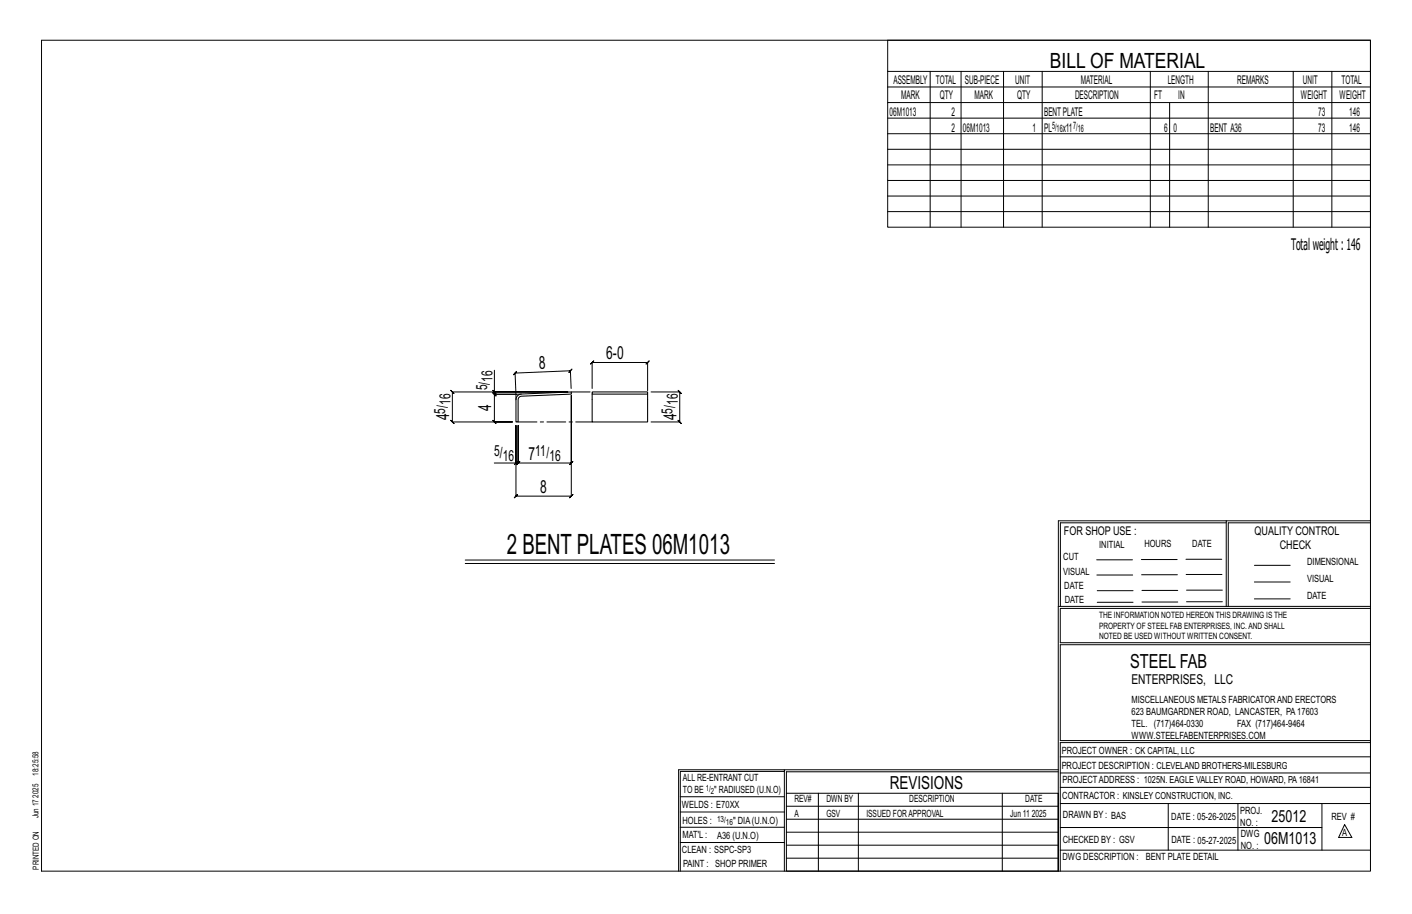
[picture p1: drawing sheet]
<svg xmlns="http://www.w3.org/2000/svg" width="432mm" height="279mm" viewBox="0 0 432 279" stroke-linecap="round" stroke-linejoin="round" font-family="sans-serif">
<defs><g id="words">
<text font-size="8.6" x="155" y="169.2">2 BENT PLATES 06M1013</text>
<text font-size="6.4" x="321.1" y="20.7">BILL OF MATERIAL</text>
<text font-size="5.9" x="345.6" y="204.1">STEEL FAB</text>
<g font-size="5.5">
<text x="164.9" y="112.7" transform="rotate(-2 164.9 112.7)">8</text>
<text x="185.4" y="109.8">6-0</text>
<text x="150.2" y="125.8" transform="rotate(-90 150.2 125.8)">4</text>
<text x="137.3" y="128.5" transform="rotate(-90 137.3 128.5)">4</text>
<text x="206.9" y="128.5" transform="rotate(-90 206.9 128.5)">4</text>
<text x="161.6" y="140.6">7</text>
<text x="165.2" y="150.7">8</text>
<text x="272.2" y="241.1">REVISIONS</text>
</g>
<g font-size="5.1">
<text x="388.9" y="251.3">25012</text>
<text x="386.6" y="258.1">06M1013</text>
</g>
<text font-size="4.9" x="394.8" y="76.4">Totalweight : 146</text>
<g font-size="4.7">
<text x="149" y="119.3" transform="rotate(-90 149 119.3)">5/</text>
<text x="150.6" y="116.7" transform="rotate(-90 150.6 116.7)">16</text>
<text x="137.8" y="123.8" transform="rotate(-90 137.8 123.8)">16</text>
<text x="207.3" y="123.8" transform="rotate(-90 207.3 123.8)">16</text>
<text x="136.1" y="126.4" transform="rotate(-90 136.1 126.4)">5/</text>
<text x="205.6" y="126.4" transform="rotate(-90 205.6 126.4)">5/</text>
<text x="151.2" y="139.3">5/</text>
<text x="153.8" y="141">16</text>
<text x="163.7" y="139.3">11/</text>
<text x="168" y="141">16</text>
</g>
<text font-size="4.2" x="346" y="209.1">ENTERPRISES, LLC</text>
<g font-size="3.7">
<text x="273.2" y="25.6">ASSEMBLY</text>
<text x="286.2" y="25.6">TOTAL</text>
<text x="295.1" y="25.6">SUB-PIECE</text>
<text x="310.4" y="25.6">UNIT</text>
<text x="330.5" y="25.6">MATERIAL</text>
<text x="357.1" y="25.6">LENGTH</text>
<text x="378.3" y="25.6">REMARKS</text>
<text x="398.4" y="25.6">UNIT</text>
<text x="410.2" y="25.6">TOTAL</text>
<text x="272.1" y="35.5">06M1013</text>
<text x="275.6" y="30.4">MARK</text>
<text x="287.4" y="30.4">QTY</text>
<text x="290.9" y="35.5">2</text>
<text x="298" y="30.4">MARK</text>
<text x="311" y="30.4">QTY</text>
<text x="319.3" y="35.5">BENTPLATE</text>
<text x="328.7" y="30.4">DESCRIPTION</text>
<text x="353" y="30.4">FT</text>
<text x="360.3" y="30.4">IN</text>
<text x="397.8" y="30.4">WEIGHT</text>
<text x="403.2" y="35.5">73</text>
<text x="409.6" y="30.4">WEIGHT</text>
<text x="412.6" y="35.5">146</text>
<text x="290.9" y="40.2">2</text>
<text x="294.5" y="40.2">06M1013</text>
<text x="315.8" y="40.2">1</text>
<text x="319.3" y="40.2">PL</text>
<text x="325" y="40.2">x11</text>
<text x="356" y="40.2">6</text>
<text x="358.9" y="40.2">0</text>
<text x="370.1" y="40.2">BENT A36</text>
<text x="403.2" y="40.2">73</text>
<text x="412.6" y="40.2">146</text>
<text x="325.3" y="163.4">FOR SHOP USE :</text>
<text x="383.7" y="163.4">QUALITY CONTROL</text>
<text x="391.4" y="167.8">CHECK</text>
</g>
<g font-size="3.1">
<text x="321.7" y="39.4">5/</text>
<text x="323.1" y="40.5">16</text>
<text x="328.2" y="39.4">7/</text>
<text x="329.6" y="40.5">16</text>
<text x="336.2" y="167.4">INITIAL</text>
<text x="350" y="167.1">HOURS</text>
<text x="364.6" y="167.2">DATE</text>
<text x="325.2" y="171.3">CUT</text>
<text x="399.8" y="172.8">DIMENSIONAL</text>
<text x="325.1" y="175.8">VISUAL</text>
<text x="399.8" y="177.9">VISUAL</text>
<text x="325.5" y="180">DATE</text>
<text x="325.7" y="184.4">DATE</text>
<text x="399.8" y="183.1">DATE</text>
<text x="346" y="215">MISCELLANEOUS METALS FABRICATORAND ERECTORS</text>
<text x="346" y="218.6">623 BAUMGARDNER ROAD, LANCASTER, PA17603</text>
<text x="346" y="225.8">WWW.STEELFABENTERPRISES.COM</text>
<text x="346" y="222.2">TEL. (717)464-0330</text>
<text x="378.3" y="222.2">FAX (717)464-9464</text>
<text x="324.7" y="230.5">PROJECT OWNER : CK CAPITAL, LLC</text>
<text x="208.8" y="238.8">ALL RE-ENTRANT CUT</text>
<text x="324.7" y="235.1">PROJECT DESCRIPTION : CLEVELAND BROTHERS-MILESBURG</text>
<text x="324.9" y="239.5">PROJECTADDRESS : 1025N. EAGLE VALLEY ROAD, HOWARD, PA16841</text>
<text x="208.8" y="242.5">TO BE</text>
<text x="218.4" y="242.5">&quot; RADIUSED (U.N.O)</text>
<text x="242.9" y="245.3">REV#</text>
<text x="252.7" y="245.3">DWN BY</text>
<text x="278.1" y="245.3">DESCRIPTION</text>
<text x="313.5" y="245.3">DATE</text>
<text x="324.9" y="244.2">CONTRACTOR : KINSLEY CONSTRUCTION, INC.</text>
<text x="208.5" y="247">WELDS : E70XX</text>
<text x="208.7" y="251.7">HOLES :</text>
<text x="224.2" y="251.8">&quot; DIA(U.N.O)</text>
<text x="242.9" y="249.9">A</text>
<text x="252.7" y="249.9">GSV</text>
<text x="264.9" y="249.9">ISSUED FORAPPROVAL</text>
<text x="309" y="249.9">Jun 11</text>
<text x="315.5" y="249.9">2025</text>
<text x="325.1" y="250">DRAWN BY : BAS</text>
<text x="358.2" y="250.5">DATE : 05-26-2025</text>
<text x="379.3" y="248.9">PROJ.</text>
<text x="407.2" y="250.5">REV #</text>
<text x="208.7" y="256.3">MAT'L :</text>
<text x="219.3" y="256.4">A36 (U.N.O)</text>
<text x="325" y="257.6">CHECKED BY : GSV</text>
<text x="358.3" y="257.7">DATE : 05-27-2025</text>
<text x="379.3" y="252.5">NO. :</text>
<text x="379.5" y="255.9">DWG</text>
<text x="410.5" y="255.5">A</text>
<text x="208.6" y="260.7">CLEAN : SSPC-SP3</text>
<text x="324.9" y="262.9">DWG DESCRIPTION :</text>
<text x="350.4" y="263">BENT PLATE DETAIL</text>
<text x="379.5" y="259.5">NO. :</text>
<text x="208.9" y="265">PAINT : SHOP PRIMER</text>
</g>
<g font-size="2.7">
<text x="336.1" y="189">THE INFORMATION NOTED HEREON THIS DRAWING IS THE</text>
<text x="336.1" y="195.4">NOTED BE USED WITHOUT WRITTEN CONSENT.</text>
<text x="336.1" y="192.2">PROPERTY OF STEEL FAB ENTERPRISES, INC.AND SHALL</text>
</g>
<g font-size="2.6">
<text x="215.9" y="241.8">1/</text>
<text x="217.4" y="242.7">2</text>
<text x="219.3" y="251.1">13/</text>
<text x="222" y="252.1">16</text>
</g>
<g font-size="2.5">
<text x="11.7" y="237.1" transform="rotate(-90 11.7 237.1)">18:25:58</text>
<text x="11.8" y="243.8" transform="rotate(-90 11.8 243.8)">2025</text>
<text x="11.8" y="250.1" transform="rotate(-90 11.8 250.1)">Jun 17</text>
<text x="11.9" y="265.8" transform="rotate(-90 11.9 265.8)">PRINTED ON</text>
</g>
</g></defs>
<g fill="none" stroke="#000" stroke-width=".31">
<path d="M12.7 12.3h406.4v254h-406.4zM271.5 12.3h147.6v57.2h-147.6zM271.5 21.8h147.6M271.5 26.6h147.6M271.5 31.4h147.6M271.5 36.1h147.6M284.5 21.8v47.7M293.9 21.8v47.7M306.9 21.8v47.7M318.7 21.8v47.7M351.8 21.8v47.7M357.7 31.4v38.1"/>
<path d="M369.5 21.8v47.7M395.5 21.8v47.7M407.3 21.8v47.7M271.5 40.9h147.6M271.5 45.6h147.6M271.5 50.4h147.6M271.5 55.2h147.6M271.5 59.9h147.6M271.5 64.7h147.6M150.7 119.3l1 1zM151.2 113.2v6.6h22.4h-35.3l-.5-.5 1 1-.5-.5v9.2l-.5-.5 1 1-.5-.5h18.4h-5.5l.5 .5-1-1 .5 .5v-8.5l.5 .5-1-1 .5 .5h6.6M151.2 119.8v.7l-.5-.5 1 1-.5-.5h6.6"/>
<path d="M174.7 118.8l-.3-5.5 .5-.5-.9 1.1 .4-.6-16.9 .7 .5-.5-1 1.1 .5-.6 .3 6.5M181.1 118.8v-8l-.5 .5 1-1-.5 .5h16.9l-.5 .5 1-1-.5 .5v8.6M199.1 119.8h8.8l-.5-.5 1 1-.5-.5v9.2l-.5-.5 1 1-.5-.5h-8.8M151.2 141.5h6.6v-11.5v21.7l-.5 .5 1-1-.5 .5h16.9l-.5 .5 1-1-.5 .5v-30.8v20.6l.5-.5-1 1 .5-.5h-16.3l.5-.5-1 1 .5-.5v-11.5v11.5l.5-.5-1 1 .5-.5h-.6M157.3 142l1-1zM375 159.8h-50.7v25.6M375 159.2h-51.3l-.1 107.1M419.1 159.2h-44.1v26.2M419.1 159.8h-43.5v25.6M142.3 171.2h94.5M142.3 172.3h94.5M335.4 171.1h10.9"/>
<path d="M335.4 175.8h11M349 171h11M349.1 175.7h11M362.7 171h10.9M362.7 175.6h11M383.6 172.8h11M383.6 177.9h11M323.7 185.4h95.4M335.5 184.1h11M335.5 180.6h11M349.2 184h11M349.2 180.5h11"/>
<path d="M362.9 180.4h10.9M362.9 184h10.9M383.6 183.1h11M419.1 186h-94.9v10.5h94.9M419.1 197.1h-94.9v29.3h94.9v.6h-94.9v39.3M239.9 235.8h-31.9v30.5M239.9 235.3h-32.4v31M323.6 235.3h-83.7v31M323.6 235.9h-83.1v6.6M324.2 236.3h94.9M324.2 231.4h94.9M208 252.9h31.9"/>
<path d="M208 257.5h31.9M208 243.6h31.9M208 248.2h31.9M240.5 242.5h83.1v23.8h-83.1zM240.5 258.4h83.1M240.5 254.4h83.1M240.5 250.4h83.1M240.5 246.5h83.1M250.3 242.5v23.8M262.5 242.5v23.8M306.5 242.5v23.8M324.2 253h80.1"/>
<path d="M324.2 245.6h94.9M324.2 259.9h94.9M324.2 240.7h94.9M357.3 245.6v14.3M378.6 245.6v14.3M404.3 245.6v14.3M411.2 252.1l2.2 3.9h-4zM240.5 262.3h83.1"/>
</g>
<path d="M181.1 119.8h16.9v.7h-16.9zM158.3 121l1.1-.5 15.3-.7v.7l-15.7 .8-.6 .9v6.8h-.6v-6.8zM181.1 120.5v8.5h16.9v-8.5" fill="none" stroke="#000" stroke-width=".32"/>
<path d="M174.7 119.8h6.4M157.8 122.2v-1.7h1.6M158.4 129h22.7" fill="none" stroke="#000" stroke-width=".31" stroke-dasharray="5.8 1 1 1"/>
<use href="#words"/>
</svg>
